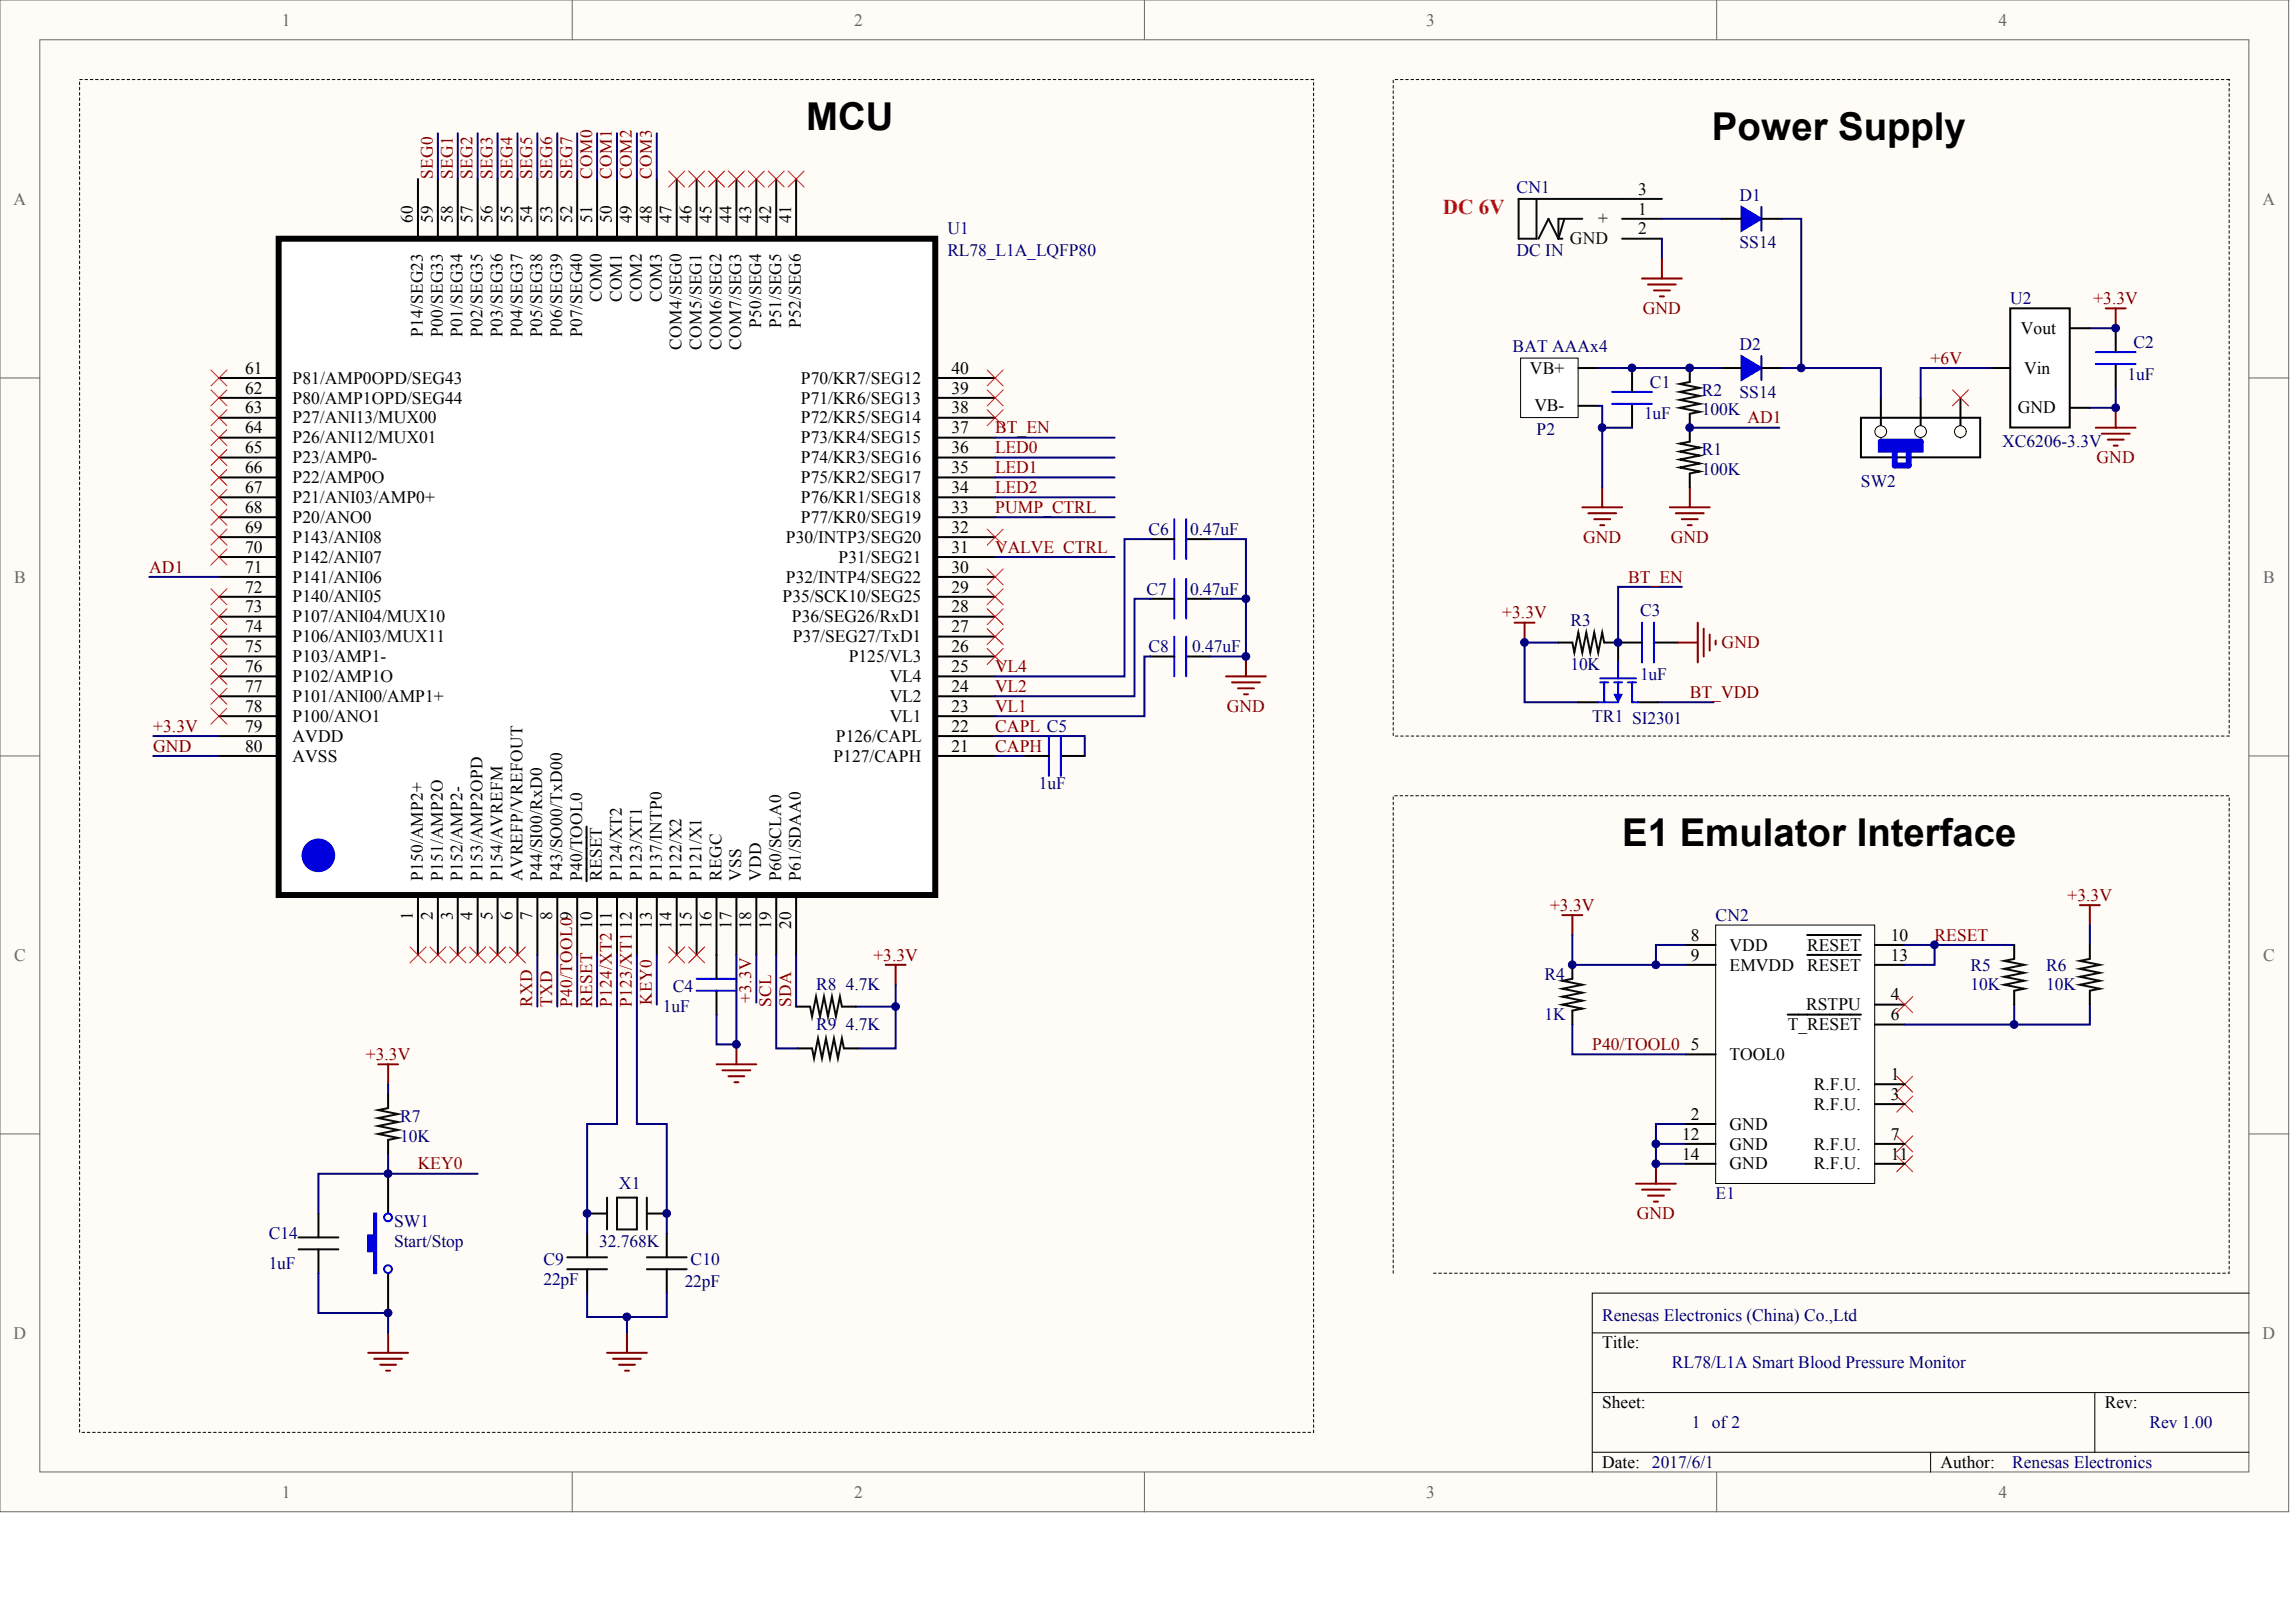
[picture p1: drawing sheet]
<svg xmlns="http://www.w3.org/2000/svg" width="840mm" height="594mm" viewBox="0 0 840 594" stroke-linecap="round" stroke-linejoin="round" font-family="sans-serif">
<defs><g id="words">
<g font-size="14.1">
<text x="295.2" y="47.7">MCU</text>
<text x="626.8" y="51.3">Power Supply</text>
<text x="594" y="309.8">E1 Emulator Interface</text>
</g>
<text font-size="7.7" fill="#f00" x="528.4" y="78.2">DC 6V</text>
<g font-size="6.4" fill="#696969">
<text x="103.2" y="9.3">1</text>
<text x="312.7" y="9.3">2</text>
<text x="522.2" y="9.3">3</text>
<text x="731.8" y="9.3">4</text>
<text x="5" y="74.9">A</text>
<text x="828.5" y="74.9">A</text>
<text x="5.2" y="213.2">B</text>
<text x="828.7" y="213.2">B</text>
<text x="5.2" y="351.6">C</text>
<text x="828.7" y="351.6">C</text>
<text x="5" y="490">D</text>
<text x="828.5" y="490">D</text>
<text x="103.2" y="548.2">1</text>
<text x="312.7" y="548.2">2</text>
<text x="522.2" y="548.2">3</text>
<text x="731.8" y="548.2">4</text>
</g>
<g font-size="6.4" fill="#000080">
<text x="555.3" y="70.5">CN1</text>
<text x="637" y="73.4">D1</text>
<text x="346.9" y="85.8">U1</text>
<text x="346.9" y="93.8">RL78_L1A_LQFP80</text>
<text x="555.3" y="93.8">DC IN</text>
<text x="637" y="90.9">SS14</text>
<text x="736.1" y="111.3">U2</text>
<text x="553.9" y="128.8">BAT AAAx4</text>
<text x="637" y="128">D2</text>
<text x="781.3" y="127.3">C2</text>
<text x="604.2" y="141.9">C1</text>
<text x="779.1" y="139">1uF</text>
<text x="623.1" y="144.8">R2</text>
<text x="637" y="145.5">SS14</text>
<text x="602" y="153.5">1uF</text>
<text x="623.1" y="152.1">100K</text>
<text x="562.6" y="159.4">P2</text>
<text x="623.1" y="166.6">R1</text>
<text x="733.2" y="163.7">XC6206-3.3V</text>
<text x="623.1" y="173.9">100K</text>
<text x="681.4" y="178.3">SW2</text>
<text x="420.5" y="195.8">C6</text>
<text x="435.8" y="195.8">0.47uF</text>
<text x="419.8" y="217.6">C7</text>
<text x="435.8" y="217.6">0.47uF</text>
<text x="600.5" y="225.6">C3</text>
<text x="575" y="229.3">R3</text>
<text x="420.5" y="238.7">C8</text>
<text x="436.5" y="238.7">0.47uF</text>
<text x="575" y="245.3">10K</text>
<text x="600.5" y="248.9">1uF</text>
<text x="583" y="264.2">TR1 SI2301</text>
<text x="380.4" y="289">1uF</text>
<text x="628.2" y="337">CN2</text>
<text x="565.5" y="358.9">R4</text>
<text x="721.5" y="355.2">R5</text>
<text x="749.2" y="355.2">R6</text>
<text x="246.3" y="363.3">C4</text>
<text x="298.8" y="362.5">R8</text>
<text x="309.7" y="362.5">4.7K</text>
<text x="721.5" y="362.5">10K</text>
<text x="749.2" y="362.5">10K</text>
<text x="242.7" y="370.5">1uF</text>
<text x="298.8" y="377.1">R9</text>
<text x="309.7" y="377.1">4.7K</text>
<text x="565.5" y="373.4">1K</text>
<text x="146.5" y="410.6">R7</text>
<text x="146.5" y="417.9">10K</text>
<text x="226.7" y="435.3">X1</text>
<text x="628.2" y="439">E1</text>
<text x="144.3" y="449.2">SW1</text>
<text x="98.4" y="453.5">C14</text>
<text x="144.3" y="456.5">Start/Stop</text>
<text x="219.4" y="456.5">32.768K</text>
<text x="98.4" y="464.5">1uF</text>
<text x="199" y="463">C9</text>
<text x="252.9" y="463">C10</text>
<text x="199" y="470.3">22pF</text>
<text x="250.7" y="471">22pF</text>
<text x="586.7" y="483.4">Renesas Electronics (China) Co.,Ltd</text>
<text x="612.2" y="500.9">RL78/L1A Smart Blood Pressure Monitor</text>
<text x="619.5" y="522.7">1 of 2</text>
<text x="787.1" y="522.7">Rev 1.00</text>
<text x="736.8" y="537.3">Renesas Electronics</text>
</g>
<g font-size="6.4" fill="#0a0a0a">
<text x="599.8" y="71.2">3</text>
<text x="585.2" y="82.2">+</text>
<text x="599.8" y="78.5">1</text>
<text x="574.9" y="89.4">GND</text>
<text x="599.8" y="85.8">2</text>
</g>
<g font-size="6.4" fill="#800000">
<text x="766.5" y="111.3">+3.3V</text>
<text x="601.5" y="114.9">GND</text>
<text x="706.9" y="133.1">+6V</text>
<text x="639.9" y="155">AD1</text>
<text x="364.4" y="158.6">BT_EN</text>
<text x="364.4" y="165.9">LED0</text>
<text x="364.4" y="173.2">LED1</text>
<text x="767.7" y="169.6">GND</text>
<text x="364.4" y="180.5">LED2</text>
<text x="364.4" y="187.8">PUMP_CTRL</text>
<text x="364.4" y="202.3">VALVE_CTRL</text>
<text x="579.7" y="198.7">GND</text>
<text x="611.7" y="198.7">GND</text>
<text x="54.7" y="209.6">AD1</text>
<text x="596.1" y="213.2">BT_EN</text>
<text x="550.1" y="226.4">+3.3V</text>
<text x="630.4" y="237.3">GND</text>
<text x="364.4" y="246">VL4</text>
<text x="364.4" y="253.3">VL2</text>
<text x="618.7" y="255.5">BT_VDD</text>
<text x="364.4" y="260.6">VL1</text>
<text x="449.2" y="260.6">GND</text>
<text x="56.1" y="267.9">+3.3V</text>
<text x="364.4" y="267.9">CAPL C5</text>
<text x="56.1" y="275.1">GND</text>
<text x="364.4" y="275.1">CAPH</text>
<text x="757.1" y="329.8">+3.3V</text>
<text x="567.6" y="333.4">+3.3V</text>
<text x="708.4" y="344.3">RESET</text>
<text x="319.8" y="351.6">+3.3V</text>
<text x="133.9" y="388">+3.3V</text>
<text x="583" y="384.4">P40/TOOL0</text>
<text x="153" y="428.1">KEY0</text>
<text x="599.3" y="446.3">GND</text>
</g>
<g font-size="6.4">
<text x="740" y="122.2">Vout</text>
<text x="89.8" y="136.8">61</text>
<text x="348.4" y="136.8">40</text>
<text x="560.2" y="136.8">VB+</text>
<text x="741.2" y="136.8">Vin</text>
<text x="107.1" y="140.4">P81/AMP0OPD/SEG43</text>
<text x="293.3" y="140.4">P70/KR7/SEG12</text>
<text x="89.8" y="144.1">62</text>
<text x="107.1" y="147.7">P80/AMP1OPD/SEG44</text>
<text x="293.3" y="147.7">P71/KR6/SEG13</text>
<text x="348.4" y="144.1">39</text>
<text x="89.8" y="151.3">63</text>
<text x="107.1" y="155">P27/ANI13/MUX00</text>
<text x="293.3" y="155">P72/KR5/SEG14</text>
<text x="348.4" y="151.3">38</text>
<text x="561.8" y="150.6">VB-</text>
<text x="738.8" y="151.3">GND</text>
<text x="89.8" y="158.6">64</text>
<text x="348.4" y="158.6">37</text>
<text x="89.8" y="165.9">65</text>
<text x="107.1" y="162.3">P26/ANI12/MUX01</text>
<text x="293.3" y="162.3">P73/KR4/SEG15</text>
<text x="348.4" y="165.9">36</text>
<text x="89.8" y="173.2">66</text>
<text x="107.1" y="169.6">P23/AMP0-</text>
<text x="293.3" y="169.6">P74/KR3/SEG16</text>
<text x="348.4" y="173.2">35</text>
<text x="107.1" y="176.8">P22/AMP0O</text>
<text x="293.3" y="176.8">P75/KR2/SEG17</text>
<text x="89.8" y="180.5">67</text>
<text x="107.1" y="184.1">P21/ANI03/AMP0+</text>
<text x="293.3" y="184.1">P76/KR1/SEG18</text>
<text x="348.4" y="180.5">34</text>
<text x="89.8" y="187.8">68</text>
<text x="107.1" y="191.4">P20/ANO0</text>
<text x="293.3" y="191.4">P77/KR0/SEG19</text>
<text x="348.4" y="187.8">33</text>
<text x="89.8" y="195">69</text>
<text x="348.4" y="195">32</text>
<text x="89.8" y="202.3">70</text>
<text x="107.1" y="198.7">P143/ANI08</text>
<text x="287.8" y="198.7">P30/INTP3/SEG20</text>
<text x="348.4" y="202.3">31</text>
<text x="89.8" y="209.6">71</text>
<text x="107.1" y="206">P142/ANI07</text>
<text x="307" y="206">P31/SEG21</text>
<text x="348.4" y="209.6">30</text>
<text x="107.1" y="213.2">P141/ANI06</text>
<text x="287.8" y="213.2">P32/INTP4/SEG22</text>
<text x="89.8" y="216.9">72</text>
<text x="107.1" y="220.5">P140/ANI05</text>
<text x="286.5" y="220.5">P35/SCK10/SEG25</text>
<text x="348.4" y="216.9">29</text>
<text x="89.8" y="224.2">73</text>
<text x="107.1" y="227.8">P107/ANI04/MUX10</text>
<text x="289.9" y="227.8">P36/SEG26/RxD1</text>
<text x="348.4" y="224.2">28</text>
<text x="89.8" y="231.4">74</text>
<text x="348.4" y="231.4">27</text>
<text x="89.8" y="238.7">75</text>
<text x="107.1" y="235.1">P106/ANI03/MUX11</text>
<text x="290.3" y="235.1">P37/SEG27/TxD1</text>
<text x="348.4" y="238.7">26</text>
<text x="107.1" y="242.4">P103/AMP1-</text>
<text x="310.8" y="242.4">P125/VL3</text>
<text x="89.8" y="246">76</text>
<text x="107.1" y="249.7">P102/AMP1O</text>
<text x="325.8" y="249.7">VL4</text>
<text x="348.4" y="246">25</text>
<text x="89.8" y="253.3">77</text>
<text x="107.1" y="256.9">P101/ANI00/AMP1+</text>
<text x="325.8" y="256.9">VL2</text>
<text x="348.4" y="253.3">24</text>
<text x="89.8" y="260.6">78</text>
<text x="348.4" y="260.6">23</text>
<text x="89.8" y="267.9">79</text>
<text x="107.1" y="264.2">P100/ANO1</text>
<text x="325.8" y="264.2">VL1</text>
<text x="348.4" y="267.9">22</text>
<text x="89.8" y="275.1">80</text>
<text x="107.1" y="271.5">AVDD</text>
<text x="306" y="271.5">P126/CAPL</text>
<text x="348.4" y="275.1">21</text>
<text x="107.1" y="278.8">AVSS</text>
<text x="305.1" y="278.8">P127/CAPH</text>
<text x="619.2" y="344.3">8</text>
<text x="633.3" y="348">VDD</text>
<text x="661.7" y="348">RESET</text>
<text x="692.3" y="344.3">10</text>
<text x="619.2" y="351.6">9</text>
<text x="692.3" y="351.6">13</text>
<text x="633.3" y="355.2">EMVDD</text>
<text x="661.7" y="355.2">RESET</text>
<text x="661.3" y="369.8">RSTPU</text>
<text x="692.3" y="366.2">4</text>
<text x="654.6" y="377.1">T_RESET</text>
<text x="692.3" y="373.4">6</text>
<text x="619.2" y="384.4">5</text>
<text x="633.3" y="388">TOOL0</text>
<text x="692.3" y="395.3">1</text>
<text x="664.2" y="398.9">R.F.U.</text>
<text x="664.2" y="406.2">R.F.U.</text>
<text x="692.3" y="402.6">3</text>
<text x="619.2" y="409.9">2</text>
<text x="633.3" y="413.5">GND</text>
<text x="616" y="417.1">12</text>
<text x="692.3" y="417.1">7</text>
<text x="616" y="424.4">14</text>
<text x="633.3" y="420.8">GND</text>
<text x="664.2" y="420.8">R.F.U.</text>
<text x="692.3" y="424.4">11</text>
<text x="633.3" y="428.1">GND</text>
<text x="664.2" y="428.1">R.F.U.</text>
<text x="586.7" y="493.6">Title:</text>
<text x="586.7" y="515.4">Sheet:</text>
<text x="770.7" y="515.4">Rev:</text>
<text x="586.7" y="537.3">Date: 2017/6/1</text>
<text x="710.6" y="537.3">Author:</text>
</g>
<g font-size="6.3" fill="#800000">
<text x="158.5" y="65.5" transform="rotate(-90 158.5 65.5)">SEG0</text>
<text x="165.8" y="65.5" transform="rotate(-90 165.8 65.5)">SEG1</text>
<text x="173" y="65.5" transform="rotate(-90 173 65.5)">SEG2</text>
<text x="180.3" y="65.5" transform="rotate(-90 180.3 65.5)">SEG3</text>
<text x="187.6" y="65.5" transform="rotate(-90 187.6 65.5)">SEG4</text>
<text x="194.9" y="65.5" transform="rotate(-90 194.9 65.5)">SEG5</text>
<text x="202.2" y="65.5" transform="rotate(-90 202.2 65.5)">SEG6</text>
<text x="209.5" y="65.5" transform="rotate(-90 209.5 65.5)">SEG7</text>
<text x="216.8" y="65.5" transform="rotate(-90 216.8 65.5)">COM0</text>
<text x="224.1" y="65.5" transform="rotate(-90 224.1 65.5)">COM1</text>
<text x="231.3" y="65.5" transform="rotate(-90 231.3 65.5)">COM2</text>
<text x="238.6" y="65.5" transform="rotate(-90 238.6 65.5)">COM3</text>
<text x="194.9" y="368.5" transform="rotate(-90 194.9 368.5)">RXD</text>
<text x="202.2" y="368.5" transform="rotate(-90 202.2 368.5)">TXD</text>
<text x="209.5" y="368.5" transform="rotate(-90 209.5 368.5)">P40/TOOL09</text>
<text x="216.8" y="368.5" transform="rotate(-90 216.8 368.5)">RESET</text>
<text x="224.1" y="368.5" transform="rotate(-90 224.1 368.5)">P124/XT2</text>
<text x="231.3" y="368.5" transform="rotate(-90 231.3 368.5)">P123/XT1</text>
<text x="238.6" y="367.7" transform="rotate(-90 238.6 367.7)">KEY0</text>
<text x="275.1" y="367" transform="rotate(-90 275.1 367)">+3.3V</text>
<text x="282.4" y="368.5" transform="rotate(-90 282.4 368.5)">SCL</text>
<text x="289.7" y="368.5" transform="rotate(-90 289.7 368.5)">SDA</text>
</g>
<g font-size="6.3">
<text x="151.2" y="81.6" transform="rotate(-90 151.2 81.6)">60</text>
<text x="158.5" y="81.6" transform="rotate(-90 158.5 81.6)">59</text>
<text x="165.8" y="81.6" transform="rotate(-90 165.8 81.6)">58</text>
<text x="173" y="81.6" transform="rotate(-90 173 81.6)">57</text>
<text x="180.3" y="81.6" transform="rotate(-90 180.3 81.6)">56</text>
<text x="187.6" y="81.6" transform="rotate(-90 187.6 81.6)">55</text>
<text x="194.9" y="81.6" transform="rotate(-90 194.9 81.6)">54</text>
<text x="202.2" y="81.6" transform="rotate(-90 202.2 81.6)">53</text>
<text x="209.5" y="81.6" transform="rotate(-90 209.5 81.6)">52</text>
<text x="216.8" y="81.6" transform="rotate(-90 216.8 81.6)">51</text>
<text x="224.1" y="81.6" transform="rotate(-90 224.1 81.6)">50</text>
<text x="231.3" y="81.6" transform="rotate(-90 231.3 81.6)">49</text>
<text x="238.6" y="81.6" transform="rotate(-90 238.6 81.6)">48</text>
<text x="245.9" y="81.6" transform="rotate(-90 245.9 81.6)">47</text>
<text x="253.2" y="81.6" transform="rotate(-90 253.2 81.6)">46</text>
<text x="260.5" y="81.6" transform="rotate(-90 260.5 81.6)">45</text>
<text x="267.8" y="81.6" transform="rotate(-90 267.8 81.6)">44</text>
<text x="275.1" y="81.6" transform="rotate(-90 275.1 81.6)">43</text>
<text x="282.4" y="81.6" transform="rotate(-90 282.4 81.6)">42</text>
<text x="289.7" y="81.6" transform="rotate(-90 289.7 81.6)">41</text>
<text x="220.4" y="110.7" transform="rotate(-90 220.4 110.7)">COM0</text>
<text x="227.7" y="110.7" transform="rotate(-90 227.7 110.7)">COM1</text>
<text x="235" y="110.7" transform="rotate(-90 235 110.7)">COM2</text>
<text x="242.3" y="110.7" transform="rotate(-90 242.3 110.7)">COM3</text>
<text x="154.8" y="123.4" transform="rotate(-90 154.8 123.4)">P14/SEG23</text>
<text x="162.1" y="123.4" transform="rotate(-90 162.1 123.4)">P00/SEG33</text>
<text x="169.4" y="123.4" transform="rotate(-90 169.4 123.4)">P01/SEG34</text>
<text x="176.7" y="123.4" transform="rotate(-90 176.7 123.4)">P02/SEG35</text>
<text x="184" y="123.4" transform="rotate(-90 184 123.4)">P03/SEG36</text>
<text x="191.3" y="123.4" transform="rotate(-90 191.3 123.4)">P04/SEG37</text>
<text x="198.6" y="123.4" transform="rotate(-90 198.6 123.4)">P05/SEG38</text>
<text x="205.8" y="123.4" transform="rotate(-90 205.8 123.4)">P06/SEG39</text>
<text x="213.1" y="123.4" transform="rotate(-90 213.1 123.4)">P07/SEG40</text>
<text x="278.7" y="120.1" transform="rotate(-90 278.7 120.1)">P50/SEG4</text>
<text x="286" y="120.1" transform="rotate(-90 286 120.1)">P51/SEG5</text>
<text x="293.3" y="120.1" transform="rotate(-90 293.3 120.1)">P52/SEG6</text>
<text x="249.6" y="128.2" transform="rotate(-90 249.6 128.2)">COM4/SEG0</text>
<text x="256.9" y="128.2" transform="rotate(-90 256.9 128.2)">COM5/SEG1</text>
<text x="264.1" y="128.2" transform="rotate(-90 264.1 128.2)">COM6/SEG2</text>
<text x="271.4" y="128.2" transform="rotate(-90 271.4 128.2)">COM7/SEG3</text>
<text x="154.8" y="322.6" transform="rotate(-90 154.8 322.6)">P150/AMP2+</text>
<text x="162.1" y="322.6" transform="rotate(-90 162.1 322.6)">P151/AMP2O</text>
<text x="169.4" y="322.6" transform="rotate(-90 169.4 322.6)">P152/AMP2-</text>
<text x="176.7" y="322.6" transform="rotate(-90 176.7 322.6)">P153/AMP2OPD</text>
<text x="184" y="322.6" transform="rotate(-90 184 322.6)">P154/AVREFM</text>
<text x="191.3" y="322.6" transform="rotate(-90 191.3 322.6)">AVREFP/VREFOUT</text>
<text x="198.6" y="322.6" transform="rotate(-90 198.6 322.6)">P44/SI00/RxD0</text>
<text x="205.8" y="322.6" transform="rotate(-90 205.8 322.6)">P43/SO00/TxD00</text>
<text x="213.1" y="322.6" transform="rotate(-90 213.1 322.6)">P40/TOOL0</text>
<text x="220.4" y="322.6" transform="rotate(-90 220.4 322.6)">RESET</text>
<text x="227.7" y="322.6" transform="rotate(-90 227.7 322.6)">P124/XT2</text>
<text x="235" y="322.6" transform="rotate(-90 235 322.6)">P123/XT1</text>
<text x="242.3" y="322.6" transform="rotate(-90 242.3 322.6)">P137/INTP0</text>
<text x="249.6" y="322.6" transform="rotate(-90 249.6 322.6)">P122/X2</text>
<text x="256.9" y="322.6" transform="rotate(-90 256.9 322.6)">P121/X1</text>
<text x="264.1" y="322.6" transform="rotate(-90 264.1 322.6)">REGC</text>
<text x="271.4" y="322.6" transform="rotate(-90 271.4 322.6)">VSS</text>
<text x="278.7" y="322.6" transform="rotate(-90 278.7 322.6)">VDD</text>
<text x="286" y="322.6" transform="rotate(-90 286 322.6)">P60/SCLA0</text>
<text x="293.3" y="322.6" transform="rotate(-90 293.3 322.6)">P61/SDAA0</text>
<text x="151.2" y="336.8" transform="rotate(-90 151.2 336.8)">1</text>
<text x="158.5" y="336.8" transform="rotate(-90 158.5 336.8)">2</text>
<text x="165.8" y="336.8" transform="rotate(-90 165.8 336.8)">3</text>
<text x="173" y="336.8" transform="rotate(-90 173 336.8)">4</text>
<text x="180.3" y="336.8" transform="rotate(-90 180.3 336.8)">5</text>
<text x="187.6" y="336.8" transform="rotate(-90 187.6 336.8)">6</text>
<text x="194.9" y="336.8" transform="rotate(-90 194.9 336.8)">7</text>
<text x="202.2" y="336.8" transform="rotate(-90 202.2 336.8)">8</text>
<text x="216.8" y="340.1" transform="rotate(-90 216.8 340.1)">10</text>
<text x="224.1" y="340.1" transform="rotate(-90 224.1 340.1)">11</text>
<text x="231.3" y="340.1" transform="rotate(-90 231.3 340.1)">12</text>
<text x="238.6" y="340.1" transform="rotate(-90 238.6 340.1)">13</text>
<text x="245.9" y="340.1" transform="rotate(-90 245.9 340.1)">14</text>
<text x="253.2" y="340.1" transform="rotate(-90 253.2 340.1)">15</text>
<text x="260.5" y="340.1" transform="rotate(-90 260.5 340.1)">16</text>
<text x="267.8" y="340.1" transform="rotate(-90 267.8 340.1)">17</text>
<text x="275.1" y="340.1" transform="rotate(-90 275.1 340.1)">18</text>
<text x="282.4" y="340.1" transform="rotate(-90 282.4 340.1)">19</text>
<text x="289.7" y="340.1" transform="rotate(-90 289.7 340.1)">20</text>
</g>
</g></defs>
<g fill="#fffcf8" stroke="#696969" stroke-width=".37">
<path d="M0 0h838v553.4h-838z"/>
<path d="M14.6 14.6h808.8v524.2h-808.8z"/>
</g>
<path d="M209.5 0v14.6M419 0v14.6M628.6 0v14.6M0 138.4h14.6M823.5 138.4h14.6M0 276.7h14.6M823.5 276.7h14.6M0 415.1h14.6M823.5 415.1h14.6M209.5 538.9v14.5M419 538.9v14.5M628.6 538.9v14.5" fill="none" stroke="#696969" stroke-width=".37"/>
<path d="M823.5 473.3h-240.5v65.6M583 487.9h240.5M583 509.7h240.5M767 509.7v21.9M583 531.6h240.5M706.9 531.6v7.3" fill="none" stroke="#000" stroke-width=".37"/>
<path d="M102 87.4h240.5v240.2h-240.5z" fill="#fff" stroke="#000" stroke-width="2.2"/>
<g fill="none" stroke="#000" stroke-width=".73">
<path d="M153 65.5v21.9M160.3 65.5v21.9M167.6 65.5v21.9M174.9 65.5v21.9M182.2 65.5v21.9M189.5 65.5v21.9M196.8 65.5v21.9M204.1 65.5v21.9M211.3 65.5v21.9M218.6 65.5v21.9M225.9 65.5v21.9M233.2 65.5v21.9"/>
<path d="M240.5 65.5v21.9M247.8 65.5v21.9M255.1 65.5v21.9M262.4 65.5v21.9M269.6 65.5v21.9M276.9 65.5v21.9M284.2 65.5v21.9M291.5 65.5v21.9M80.2 138.4h21.8M342.5 138.4h21.9M80.2 152.9h21.8M80.2 145.6h21.8"/>
<path d="M342.5 152.9h21.9M342.5 145.6h21.9M80.2 174.8h21.8M80.2 167.5h21.8M80.2 160.2h21.8M342.5 174.8h21.9M342.5 167.5h21.9M342.5 160.2h21.9M80.2 196.6h21.8M80.2 189.3h21.8M80.2 182h21.8M342.5 196.6h21.9"/>
<path d="M342.5 189.3h21.9M342.5 182h21.9M421.2 197.3h8.8M434.4 197.3h8.7M80.2 218.5h21.8M80.2 211.2h21.8M80.2 203.9h21.8M342.5 218.5h21.9M342.5 211.2h21.9M342.5 203.9h21.9M421.2 219.2h8.8M434.4 219.2h8.7"/>
<path d="M80.2 233h21.8M80.2 225.7h21.8M342.5 233h21.9M342.5 225.7h21.9M80.2 247.6h21.8M80.2 254.9h21.8M80.2 240.3h21.8M342.5 247.6h21.9M342.5 254.9h21.9M342.5 240.3h21.9M421.2 240.3h8.8M434.4 240.3h8.7"/>
<path d="M80.2 269.4h21.8M80.2 276.7h21.8M80.2 262.1h21.8M342.5 269.4h21.9M342.5 276.7h21.9M342.5 262.1h21.9M375.3 276.7h8.8M388.4 276.7h8.8M214.8 302.6v20M153 327.7v21.8M160.3 327.7v21.8M167.6 327.7v21.8"/>
<path d="M174.9 327.7v21.8M182.2 327.7v21.8M189.5 327.7v21.8M196.8 327.7v21.8M204.1 327.7v21.8M211.3 327.7v21.8M218.6 327.7v21.8M225.9 327.7v21.8M233.2 327.7v21.8M240.5 327.7v21.8M247.8 327.7v21.8M255.1 327.7v21.8"/>
<path d="M262.4 327.7v30.6M269.6 327.7v21.8M276.9 327.7v21.8M284.2 327.7v21.8M291.5 327.7v21.8M575.7 353.2v5.1M262.4 362.6v8.8M575.7 369.9v5.1M215 444.2h7.3M215 451.5v8.7M236.9 444.2h7.2M244.1 451.5v8.7"/>
<path d="M215 464.6v8.7M244.1 464.6v8.7"/>
</g>
<circle cx="116.6" cy="313.1" r="5.8" fill="#0000bf" stroke="#0000bf" stroke-width=".73"/>
<path d="M87.5 138.4h-7.3" fill="none" stroke="#000" stroke-width=".37" stroke-dasharray="1 1"/>
<path d="M575.7 358.3l-3.6 .7 7.3 1.5-7.3 1.4 7.3 1.5-7.3 1.4 7.3 1.5-7.3 1.4 7.3 1.5-3.7 .7M222.3 438.4v11.6M225.9 438.4h7.3v11.6h-7.3zM236.9 438.4v11.6M207.7 464.6h14.6M207.7 460.2h14.6M236.9 464.6h14.5M236.9 460.2h14.5" fill="none" stroke="#0a0a0a" stroke-width=".73"/>
<g fill="none" stroke="#800000" stroke-width=".73">
<path d="M448.9 247.6h14.6M451.1 249.8h10.2M453.3 252h5.8M455.5 254.1h1.4M456.2 240.3v7.3M324.3 353.2h7.3M328 353.2v7.3M262.4 389.6h14.5M264.5 391.8h10.3M266.7 394h5.9M268.9 396.1h1.5M269.6 382.3v7.3"/>
<path d="M599.1 433.3h14.5M601.2 435.5h10.2M603.4 437.6h5.9M605.6 439.8h1.5M606.3 426v7.3M222.3 495.2h14.6M224.5 497.4h10.2M226.7 499.5h5.8M229.6 487.9v7.3M228.8 501.7h1.5"/>
</g>
<g fill="none" stroke="#000080" stroke-width=".73">
<path d="M160.3 48.8v16.7M167.6 48.8v16.7M174.9 48.8v16.7M182.2 48.8v16.7M189.5 48.8v16.7M196.8 48.8v16.7M204.1 48.8v16.7M211.3 48.8v16.7M218.6 48.8v16.7M225.9 48.8v16.7M233.2 48.8v16.7M240.5 48.8v16.7"/>
<path d="M443.1 197.3h13.1v43h-13.1M443.1 219.2h13.1M56.1 276.7h24.1M56.1 269.4h24.1M364.4 269.4h32.8v7.3M364.4 276.7h10.9M196.8 349.5v19M204.1 349.5v19M211.3 349.5v19M218.6 349.5v19M269.6 349.5v32.8h-7.2v-10.9M276.9 349.5v17.5"/>
<path d="M284.2 349.5v34.3h8M291.5 349.5v19M606.3 418.7h11M617.3 411.4h-11v14.6h11M215 473.3v8.8h29.1v-8.8"/>
</g>
<path d="M430 190.1v14.5M434.4 190.1v14.5M430 211.9v14.6M434.4 211.9v14.6M430 233v14.6M434.4 233v14.6M384.1 269.4v14.6M388.4 269.4v14.6M255.1 358.3h14.5M255.1 362.6h14.5" fill="none" stroke="#00f" stroke-width=".73"/>
<g fill="none" stroke="#f00" stroke-width=".37">
<path d="M361.5 208.3l5.8 5.8M361.5 215.5l5.8 5.9M367.3 208.3l-5.8 5.8M367.3 215.5l-5.8 5.9M361.5 222.8l5.8 5.9M361.5 230.1l5.8 5.8M361.5 237.4l5.8 5.8M367.3 222.8l-5.8 5.9M367.3 230.1l-5.8 5.8M367.3 237.4l-5.8 5.8M244.9 346.6l5.8 5.8M250.7 346.6l-5.8 5.8"/>
<path d="M252.2 346.6l5.8 5.8M258 346.6l-5.8 5.8M694.5 394l5.9 5.8M700.4 394l-5.9 5.8M694.5 401.2l5.9 5.9M694.5 415.8l5.9 5.8M700.4 401.2l-5.9 5.9M700.4 415.8l-5.9 5.8M694.5 423.1l5.9 5.8M700.4 423.1l-5.9 5.8"/>
</g>
<path d="M628.2 338.6h58.2v94.6h-58.2z" fill="#fff" stroke="#000" stroke-width=".37"/>
<g fill="none" stroke="#000" stroke-width=".73">
<path d="M617.3 353.2h10.9M617.3 345.9h10.9M661.7 349.5h19.7M661.7 342.3h19.7M686.5 353.2h10.9M686.5 345.9h10.9M654.6 371.4h26.8M686.5 367.7h10.9M686.5 375h10.9M617.3 385.9h10.9M686.5 396.9h10.9M617.3 411.4h10.9"/>
<path d="M617.3 418.7h10.9M686.5 404.1h10.9M686.5 418.7h10.9M142.1 429.6v14.6M617.3 426h10.9M686.5 426h10.9M142.1 466v14.6"/>
</g>
<g fill="none" stroke="#000080" stroke-width=".73">
<path d="M364.4 160.2h43.7M364.4 167.5h43.7M364.4 174.8h43.7M364.4 182h43.7M364.4 189.3h43.7M421.2 197.3h-9.4v50.3h-47.4M54.7 211.2h25.5M364.4 203.9h43.7M421.2 219.2h-5.8v35.7h-51M421.2 240.3h-2.2v21.8h-54.6M765.2 338.6v7.3M225.9 349.5v61.9h-10.9v40.1"/>
<path d="M233.2 349.5v61.9h10.9v40.1M240.5 349.5v18.2M617.3 345.9h-11v7.3M697.4 345.9h11v7.3h-11M708.4 345.9h29.1M328 360.5v8h-14.6M328 368.5v15.3h-13.9M737.5 367.7v7.3h-40.1M765.2 367.7v7.3h-27.7M142.1 396.9v3.6M142.1 422.4v7.2h32.8M229.6 482.1v5.8"/>
</g>
<g fill="none" stroke="#800000" stroke-width=".73">
<path d="M767.4 156.6h14.6M769.6 158.7h10.2M774.7 149.3v7.3M771.8 160.9h5.8M774 163.1h1.4M572.1 335h7.3M575.7 335v7.3M761.6 331.3h7.3M765.2 331.3v7.3M138.5 389.6h7.3M142.1 389.6v7.3M134.8 495.2h14.6"/>
<path d="M137 497.4h10.2M139.2 499.5h5.8M142.1 487.9v7.3M141.4 501.7h1.4"/>
</g>
<g fill="none" stroke="#f00" stroke-width=".37">
<path d="M244.9 62.6l5.8 5.8M250.7 62.6l-5.8 5.8M252.2 62.6l5.8 5.8M258 62.6l-5.8 5.8M259.4 62.6l5.9 5.8M265.3 62.6l-5.9 5.8M266.7 62.6l5.9 5.8M272.6 62.6l-5.9 5.8M274 62.6l5.9 5.8M279.9 62.6l-5.9 5.8M281.3 62.6l5.8 5.8M287.1 62.6l-5.8 5.8"/>
<path d="M288.6 62.6l5.8 5.8M294.4 62.6l-5.8 5.8M77.3 135.4l5.8 5.9M83.1 135.4l-5.8 5.9M361.5 135.4l5.8 5.9M367.3 135.4l-5.8 5.9M77.3 142.7l5.8 5.8M77.3 150l5.8 5.8M77.3 157.3l5.8 5.8M83.1 142.7l-5.8 5.8M83.1 150l-5.8 5.8M83.1 157.3l-5.8 5.8"/>
<path d="M361.5 142.7l5.8 5.8M361.5 150l5.8 5.8M367.3 142.7l-5.8 5.8M367.3 150l-5.8 5.8M77.3 164.6l5.8 5.8M77.3 171.9l5.8 5.8M77.3 179.1l5.8 5.9M83.1 164.6l-5.8 5.8M83.1 171.9l-5.8 5.8M83.1 179.1l-5.8 5.9M77.3 186.4l5.8 5.8M77.3 193.7l5.8 5.8"/>
<path d="M83.1 186.4l-5.8 5.8M83.1 193.7l-5.8 5.8M361.5 193.7l5.8 5.8M367.3 193.7l-5.8 5.8M77.3 201l5.8 5.8M83.1 201l-5.8 5.8M77.3 222.8l5.8 5.9M77.3 230.1l5.8 5.8M77.3 237.4l5.8 5.8M83.1 222.8l-5.8 5.9M83.1 230.1l-5.8 5.8M83.1 237.4l-5.8 5.8"/>
<path d="M77.3 244.7l5.8 5.8M77.3 252l5.8 5.8M77.3 259.2l5.8 5.9M83.1 244.7l-5.8 5.8M83.1 252l-5.8 5.8M83.1 259.2l-5.8 5.9M150.1 346.6l5.9 5.8M156 346.6l-5.9 5.8M157.4 346.6l5.8 5.8M163.2 346.6l-5.8 5.8M164.7 346.6l5.8 5.8M170.5 346.6l-5.8 5.8"/>
<path d="M172 346.6l5.8 5.8M177.8 346.6l-5.8 5.8M179.3 346.6l5.8 5.8M185.1 346.6l-5.8 5.8M186.6 346.6l5.8 5.8M192.4 346.6l-5.8 5.8M694.5 364.8l5.9 5.8M700.4 364.8l-5.9 5.8"/>
</g>
<path d="M137 444.2h.7v21.8h-.7v-8h-2.2v-5.8h2.2z" fill-rule="evenodd" fill="#00f" stroke="#00f" stroke-width=".73"/>
<g fill="none" stroke="#00f" stroke-width=".73">
<circle cx="142.1" cy="445.6" r="1.42"/>
<circle cx="142.1" cy="464.6" r="1.42"/>
</g>
<path d="M481 29.1h-451.8v495.2h451.8v-495.2M816.2 29.1h-306.1v240.3h306.1v-240.3M510.1 466v-174.7h306.1v174.7h-291.5" fill="none" stroke="#000" stroke-width=".37" stroke-dasharray="1 1"/>
<path d="M556.8 131.1h21.1v21.7h-21.1z" fill="#fff" stroke="#000" stroke-width=".37"/>
<path d="M577.9 134.7h7.3M577.9 148.5h7.3" fill="none" stroke="#000" stroke-width=".73"/>
<path d="M586.7 178.4v7.3M579.4 185.7h14.6M581.6 187.9h10.2M583.8 190.1h5.8M585.9 192.2h1.5" fill="none" stroke="#800000" stroke-width=".73"/>
<path d="M765.2 120.1h9.5" fill="none" stroke="#000080" stroke-width=".73"/>
<path d="M736.1 112.9h21.8v43.6h-21.8z" fill="#fff" stroke="#000" stroke-width=".73"/>
<g fill="none" stroke="#000" stroke-width=".73">
<path d="M630.4 80.1h7.3M645 80.1h7.3M597.6 134.7v8.8M630.4 134.7h7.3M645 134.7h7.3M728.8 134.7h7.3M757.9 120.1h7.3M774.7 120.1v8.8M774.7 133.3v8.7M597.6 147.8v8.8M757.9 149.3h7.3M601.2 235.2h-8.7v7.3"/>
<path d="M605.6 235.2h8.8M577.9 257.1h7.3M599.8 257.1h7.3M116.6 444.2v8.7M116.6 457.3v8.7"/>
</g>
<g fill="none" stroke="#800000" stroke-width=".73">
<path d="M608.5 94.7v7.2M601.2 101.9h14.6M603.4 104.1h10.2M605.6 106.3h5.8M607.8 108.5h1.5M771.1 112.9h7.2M774.7 112.9v7.2M618.7 178.4v7.3M611.4 185.7h14.6M613.6 187.9h10.2M615.8 190.1h5.9M618 192.2h1.5"/>
<path d="M554.6 227.9h7.3M558.2 227.9v7.3M614.4 235.2h7.3M621.7 227.9v14.6M623.8 230.1v10.2M626 232.3v5.8M628.2 234.5v1.4"/>
</g>
<g fill="none" stroke="#000080" stroke-width=".73">
<path d="M608.5 87.4v7.3M608.5 80.1h21.9M652.3 80.1h7.2v54.6h-7.2M585.2 134.7h45.2M585.2 148.5h1.5v8.1h10.9M586.7 156.6v21.8M618.7 156.6h32.8M774.7 142v7.3h-9.5M615.8 214.8h-23.3v20.4M570.6 235.2h-12.4v21.9h19.7M607.1 257.1h20.4M142.1 429.6h-25.5v14.6"/>
<path d="M116.6 466v14.6h25.5v7.3"/>
</g>
<g fill="none" stroke="#00f" stroke-width=".73">
<path d="M645 75.7v8.8M645 130.3v8.8M767.4 128.9h14.6M767.4 133.3h14.6M590.3 143.5h14.6M590.3 147.8h14.6M601.2 227.9v14.6M605.6 227.9v14.6M585.9 248.3h13.2M585.9 249.8h3M587.4 249.8v7.3M591 249.8h3"/>
<path d="M592.5 242.5v5.8M592.5 249.8v7.3h-7.3M596.1 249.8h3M597.6 249.8v7.3h2.2"/>
</g>
<path d="M562.6 72.8v14.6h-6.5v-14.6h52.4M563.3 87.4l3.7-7.3 3.6 7.3M570.6 87.4h1.5M572.8 80.1l-2.2 7.3M579.4 80.1h-8.8v7.3M594 80.1h14.5M594 87.4h14.5M109.3 457.3h14.6M109.3 452.9h14.6" fill="none" stroke="#0a0a0a" stroke-width=".73"/>
<g fill="#00f" stroke="#00f" stroke-width=".73">
<path d="M637.7 75.7l7.3 4.4-7.3 4.4z"/>
<path d="M637.7 130.3l7.3 4.4-7.3 4.4z"/>
</g>
<path d="M591 254.1h3l-1.5 3z" fill="#00f" stroke="#00f" stroke-width=".37"/>
<path d="M77.3 215.5l5.8 5.9M83.1 215.5l-5.8 5.9" fill="none" stroke="#f00" stroke-width=".37"/>
<path d="M681.4 152.9h43.7v14.5h-43.7z" fill="#fff" stroke="#000" stroke-width=".73"/>
<path d="M717.8 145.6v14.6" fill="none" stroke="#000" stroke-width=".73"/>
<circle cx="717.8" cy="158" r="2.15" fill="#fffcf8" stroke="#000" stroke-width=".37"/>
<path d="M703.3 145.6v14.6" fill="none" stroke="#000" stroke-width=".73"/>
<circle cx="703.2" cy="158" r="2.15" fill="#fffcf8" stroke="#000" stroke-width=".37"/>
<path d="M688.7 145.6v14.6" fill="none" stroke="#000" stroke-width=".73"/>
<circle cx="688.7" cy="158" r="2.15" fill="#fffcf8" stroke="#000" stroke-width=".37"/>
<path d="M688.7 161.7h14.6v2.9h-14.6zM689.4 163.1h13.1M693.8 164.6v5.8h5.1v-5.8" fill="none" stroke="#0000bf" stroke-width="2.2"/>
<path d="M659.5 134.7h29.2v10.9M728.8 134.7h-25.5v10.9M575.7 342.3v10.9h41.6M575.7 375v10.9h41.6" fill="none" stroke="#000080" stroke-width=".73"/>
<path d="M714.9 142.7l5.9 5.8M720.8 142.7l-5.9 5.8" fill="none" stroke="#f00" stroke-width=".37"/>
<g fill="none" stroke="#000" stroke-width=".73">
<path d="M618.7 134.7v5.1M618.7 151.5v10.2M618.7 173.3v5.1M570.6 235.2h5.1M587.4 235.2h5.1M737.5 345.9v5.1M765.2 345.9v5.1M291.5 368.5h5.1M308.3 368.5h5.1M737.5 362.6v5.1M765.2 362.6v5.1M292.2 383.8h5.1"/>
<path d="M309 383.8h5.1M142.1 400.5v5.1M142.1 417.3v5.1"/>
</g>
<path d="M618.7 139.8l-3.6 .7 7.3 1.5-7.3 1.5 7.3 1.4-7.3 1.5 7.3 1.4-7.3 1.5 7.3 1.4-3.7 .8M618.7 161.7l-3.6 .7 7.3 1.4-7.3 1.5 7.3 1.5-7.3 1.4 7.3 1.5-7.3 1.4 7.3 1.5-3.7 .7M575.7 235.2l.8 3.6 1.4-7.2 1.5 7.2 1.4-7.2 1.5 7.2 1.5-7.2 1.4 7.2 1.5-7.2 .7 3.6M737.5 351l-3.6 .7 7.3 1.5-7.3 1.4 7.3 1.5-7.3 1.4 7.3 1.5-7.3 1.5 7.3 1.4-3.7 .7M765.2 351l-3.6 .7 7.3 1.5-7.3 1.4 7.3 1.5-7.3 1.4 7.3 1.5-7.3 1.5 7.3 1.4-3.7 .7M296.6 368.5l.7 3.6 1.5-7.3 1.5 7.3 1.4-7.3 1.5 7.3 1.4-7.3 1.5 7.3 1.4-7.3 .8 3.7M297.3 383.8l.8 3.6 1.4-7.3 1.5 7.3 1.4-7.3 1.5 7.3 1.5-7.3 1.4 7.3 1.5-7.3 .7 3.7M142.1 405.6l-3.6 .7 7.3 1.5-7.3 1.4 7.3 1.5-7.3 1.5 7.3 1.4-7.3 1.5 7.3 1.4-3.7 .8" fill="none" stroke="#0a0a0a" stroke-width=".73"/>
<g fill="#000080" stroke="#000080" stroke-width=".37">
<circle cx="142.1" cy="480.6" r="1.42"/>
<circle cx="142.1" cy="429.6" r="1.42"/>
<circle cx="215" cy="444.2" r="1.42"/>
<circle cx="229.5" cy="482" r="1.42"/>
<circle cx="244.1" cy="444.2" r="1.42"/>
<circle cx="269.6" cy="382.3" r="1.42"/>
<circle cx="327.9" cy="368.4" r="1.42"/>
<circle cx="456.2" cy="240.3" r="1.42"/>
<circle cx="456.2" cy="219.1" r="1.42"/>
<circle cx="558.2" cy="235.2" r="1.42"/>
<circle cx="575.7" cy="353.1" r="1.42"/>
<circle cx="586.6" cy="156.5" r="1.42"/>
<circle cx="592.5" cy="235.2" r="1.42"/>
<circle cx="597.6" cy="134.7" r="1.42"/>
<circle cx="606.3" cy="426" r="1.42"/>
<circle cx="606.3" cy="418.7" r="1.42"/>
<circle cx="606.3" cy="353.1" r="1.42"/>
<circle cx="618.7" cy="156.5" r="1.42"/>
<circle cx="618.7" cy="134.7" r="1.42"/>
<circle cx="659.5" cy="134.7" r="1.42"/>
<circle cx="708.3" cy="345.9" r="1.42"/>
<circle cx="737.5" cy="375" r="1.42"/>
<circle cx="774.7" cy="149.2" r="1.42"/>
<circle cx="774.7" cy="120.1" r="1.42"/>
</g>
<use href="#words"/>
</svg>
